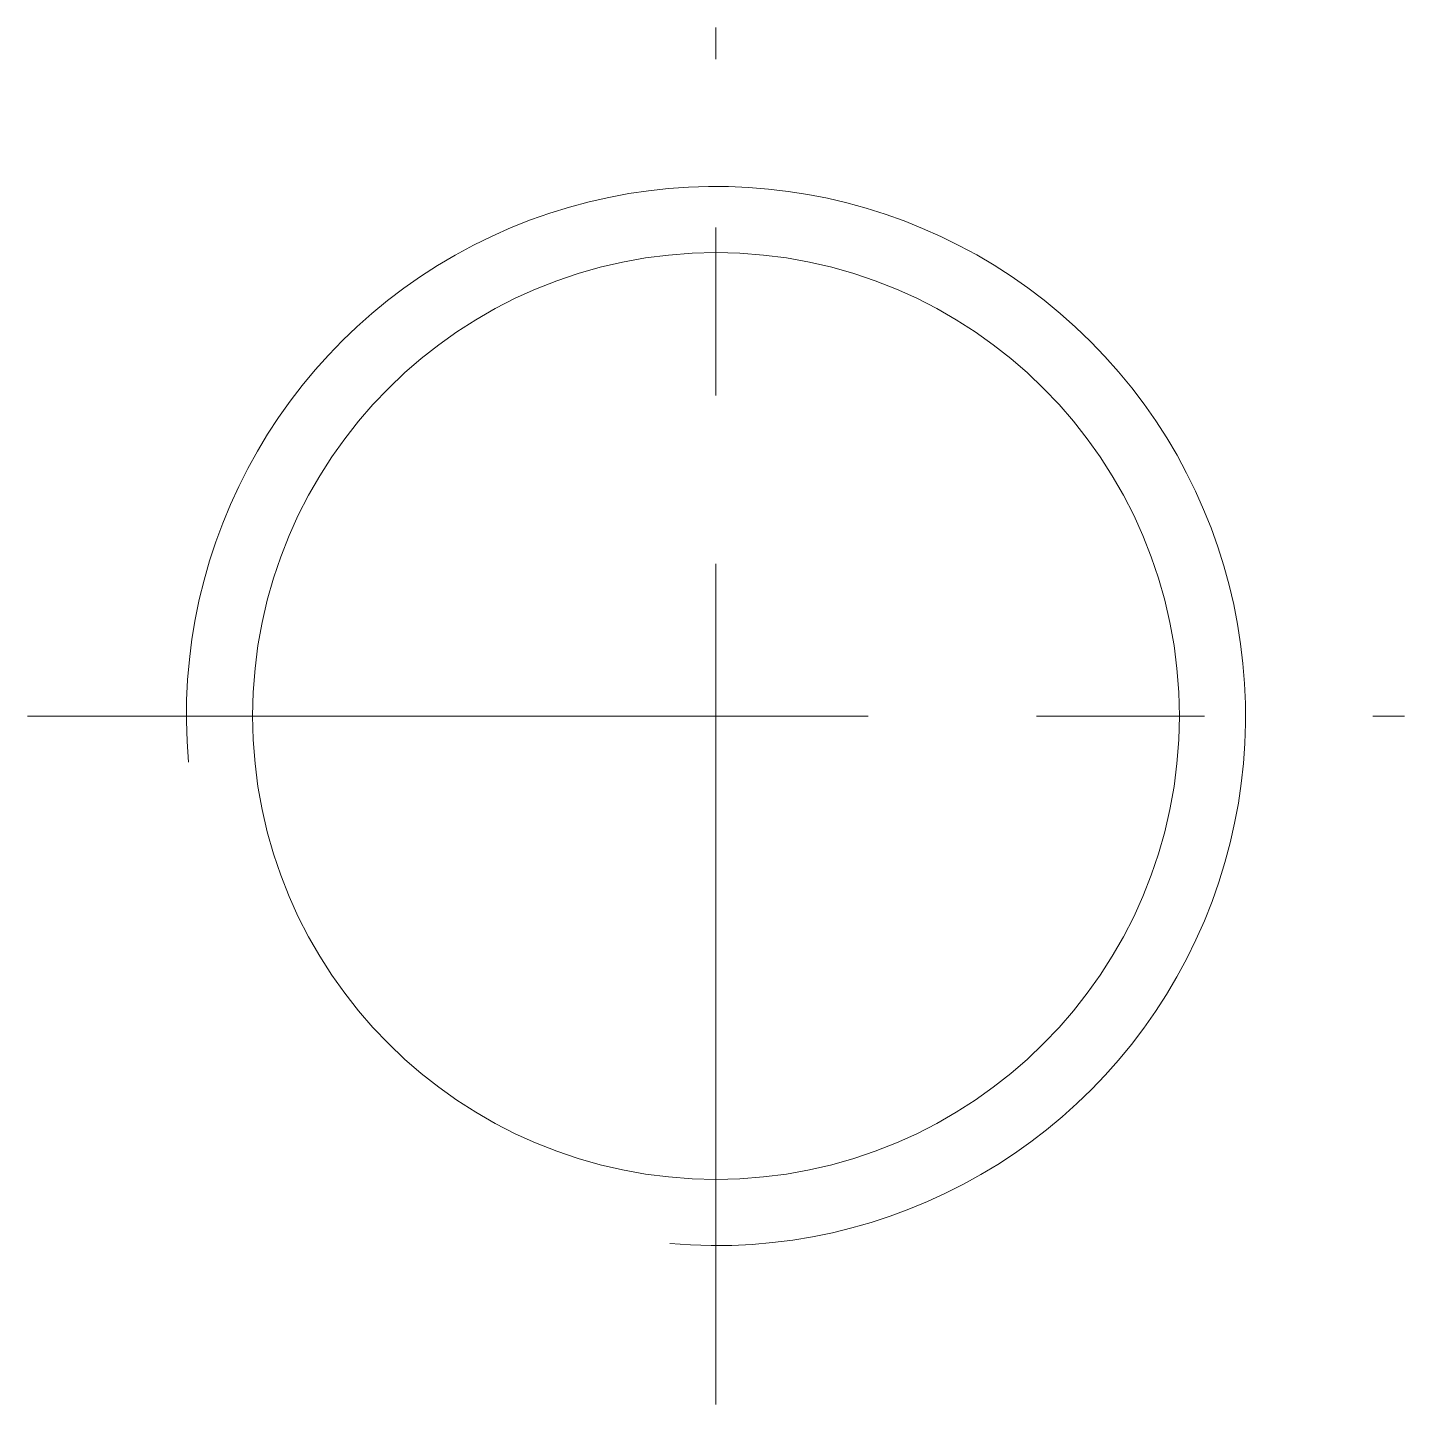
# Model space of a CAD drawing. Header units: millimetres. Extents: x -13 to 13, y -13 to 13.
import ezdxf

# ---------------------------------------------------------------- set-up
doc = ezdxf.new("R2010")
doc.units = ezdxf.units.MM
doc.header["$LTSCALE"] = 0.5
doc.linetypes.add('CENTER', pattern=[50.8, 31.75, -6.35, 6.35, -6.35])
doc.layers.get('0').update_dxf_attribs({"color": 9, "lineweight": 15})

msp = doc.modelspace()

# ---------------------------------------------------------------- linework, layer by layer
at = {"color": 1, "linetype": 'CENTER'}
for p, q in [((0, -13), (0, 13)), ((-13, 0), (13, 0))]:
    msp.add_line(p, q, dxfattribs=at)
at = {"ltscale": 0.5}
msp.add_circle((0, 0), 8.75, dxfattribs=at)
at = {"color": 5, "ltscale": 0.5}
msp.add_arc((0, 0), 10, 265, 185, dxfattribs=at)

doc.saveas('drawing.dxf')
